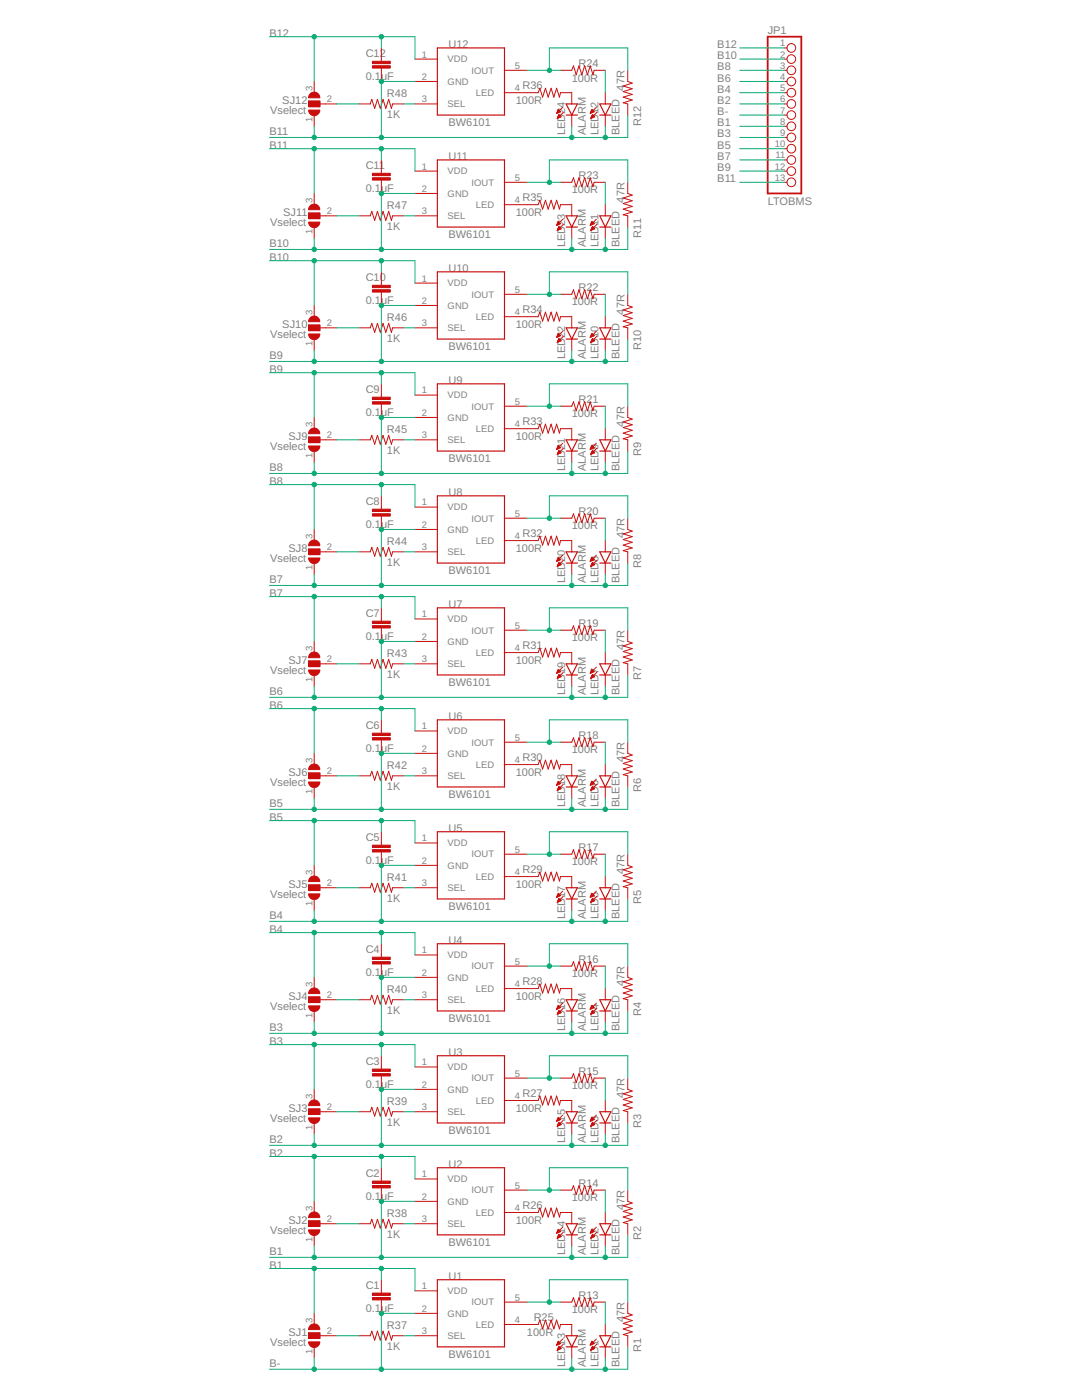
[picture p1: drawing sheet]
<svg xmlns="http://www.w3.org/2000/svg" width="216mm" height="279mm" viewBox="0 0 216 279" stroke-linecap="round" stroke-linejoin="round" font-family="sans-serif">
<defs><g id="words">
<g font-size="2.2" fill="#808080">
<text x="53.8" y="7.3">B12</text>
<text x="73" y="11.5">C12</text>
<text x="89.5" y="9.6">U12</text>
<text x="143.1" y="9.6">B12</text>
<text x="143.1" y="11.8">B10</text>
<text x="153.2" y="6.8">JP1</text>
<text x="73" y="15.9">0.1uF</text>
<text x="104.3" y="17.8">R36</text>
<text x="114.1" y="16.3">100R</text>
<text x="115.4" y="13.4">R24</text>
<text x="143.1" y="16.3">B6</text>
<text x="143.1" y="14">B8</text>
<text x="53.9" y="22.7">Vselect</text>
<text x="56.3" y="20.7">SJ12</text>
<text x="77.2" y="23.6">1K</text>
<text x="77.2" y="19.4">R48</text>
<text x="102.9" y="20.7">100R</text>
<text x="124.6" y="18.1" transform="rotate(-90 124.6 18.1)">47R</text>
<text x="143.1" y="23">B-</text>
<text x="143.1" y="20.7">B2</text>
<text x="143.1" y="18.5">B4</text>
<text x="53.8" y="29.7">B11</text>
<text x="53.8" y="27">B11</text>
<text x="89.5" y="25.2">BW6101</text>
<text x="112.7" y="27" transform="rotate(-90 112.7 27)">LED24</text>
<text x="116.9" y="27" transform="rotate(-90 116.9 27)">ALARM</text>
<text x="119.4" y="27" transform="rotate(-90 119.4 27)">LED12</text>
<text x="123.6" y="27" transform="rotate(-90 123.6 27)">BLEED</text>
<text x="127.9" y="25.2" transform="rotate(-90 127.9 25.2)">R12</text>
<text x="143.1" y="25.2">B1</text>
<text x="143.1" y="27.4">B3</text>
<text x="143.1" y="29.7">B5</text>
<text x="73" y="33.8">C11</text>
<text x="89.5" y="31.9">U11</text>
<text x="115.4" y="35.7">R23</text>
<text x="143.1" y="31.9">B7</text>
<text x="143.1" y="34.1">B9</text>
<text x="73" y="38.3">0.1uF</text>
<text x="77.2" y="41.8">R47</text>
<text x="104.3" y="40.2">R35</text>
<text x="114.1" y="38.6">100R</text>
<text x="124.6" y="40.4" transform="rotate(-90 124.6 40.4)">47R</text>
<text x="143.1" y="36.4">B11</text>
<text x="153.2" y="40.8">LTOBMS</text>
<text x="53.9" y="45.1">Vselect</text>
<text x="56.5" y="43.1">SJ11</text>
<text x="77.2" y="46">1K</text>
<text x="89.5" y="47.6">BW6101</text>
<text x="102.9" y="43.1">100R</text>
<text x="127.9" y="47.4" transform="rotate(-90 127.9 47.4)">R11</text>
<text x="53.8" y="52">B10</text>
<text x="53.8" y="49.3">B10</text>
<text x="112.7" y="49.3" transform="rotate(-90 112.7 49.3)">LED23</text>
<text x="116.9" y="49.3" transform="rotate(-90 116.9 49.3)">ALARM</text>
<text x="119.4" y="49.3" transform="rotate(-90 119.4 49.3)">LED11</text>
<text x="123.6" y="49.3" transform="rotate(-90 123.6 49.3)">BLEED</text>
<text x="73" y="56.2">C10</text>
<text x="89.5" y="54.3">U10</text>
<text x="115.4" y="58.1">R22</text>
<text x="56.3" y="65.4">SJ10</text>
<text x="73" y="60.6">0.1uF</text>
<text x="77.2" y="64.1">R46</text>
<text x="102.9" y="65.4">100R</text>
<text x="104.3" y="62.5">R34</text>
<text x="114.1" y="61">100R</text>
<text x="124.6" y="62.8" transform="rotate(-90 124.6 62.8)">47R</text>
<text x="53.8" y="71.7">B9</text>
<text x="53.9" y="67.4">Vselect</text>
<text x="77.2" y="68.3">1K</text>
<text x="89.5" y="69.9">BW6101</text>
<text x="112.7" y="71.7" transform="rotate(-90 112.7 71.7)">LED22</text>
<text x="116.9" y="71.7" transform="rotate(-90 116.9 71.7)">ALARM</text>
<text x="119.4" y="71.7" transform="rotate(-90 119.4 71.7)">LED10</text>
<text x="123.6" y="71.7" transform="rotate(-90 123.6 71.7)">BLEED</text>
<text x="127.9" y="69.9" transform="rotate(-90 127.9 69.9)">R10</text>
<text x="53.8" y="74.4">B9</text>
<text x="89.5" y="76.6">U9</text>
<text x="73" y="83">0.1uF</text>
<text x="73" y="78.5">C9</text>
<text x="114.1" y="83.3">100R</text>
<text x="115.4" y="80.4">R21</text>
<text x="53.9" y="89.8">Vselect</text>
<text x="57.6" y="87.8">SJ9</text>
<text x="77.2" y="86.5">R45</text>
<text x="102.9" y="87.8">100R</text>
<text x="104.3" y="84.9">R33</text>
<text x="124.6" y="85.1" transform="rotate(-90 124.6 85.1)">47R</text>
<text x="53.8" y="94">B8</text>
<text x="77.2" y="90.7">1K</text>
<text x="89.5" y="92.3">BW6101</text>
<text x="112.7" y="94" transform="rotate(-90 112.7 94)">LED21</text>
<text x="116.9" y="94" transform="rotate(-90 116.9 94)">ALARM</text>
<text x="119.4" y="94" transform="rotate(-90 119.4 94)">LED9</text>
<text x="123.6" y="94" transform="rotate(-90 123.6 94)">BLEED</text>
<text x="127.9" y="91" transform="rotate(-90 127.9 91)">R9</text>
<text x="53.8" y="96.7">B8</text>
<text x="73" y="100.9">C8</text>
<text x="89.5" y="99">U8</text>
<text x="73" y="105.3">0.1uF</text>
<text x="104.3" y="107.2">R32</text>
<text x="114.1" y="105.7">100R</text>
<text x="115.4" y="102.8">R20</text>
<text x="124.6" y="107.5" transform="rotate(-90 124.6 107.5)">47R</text>
<text x="53.9" y="112.1">Vselect</text>
<text x="57.6" y="110.1">SJ8</text>
<text x="77.2" y="113">1K</text>
<text x="77.2" y="108.8">R44</text>
<text x="102.9" y="110.1">100R</text>
<text x="127.9" y="113.4" transform="rotate(-90 127.9 113.4)">R8</text>
<text x="53.8" y="119.1">B7</text>
<text x="53.8" y="116.4">B7</text>
<text x="89.5" y="114.6">BW6101</text>
<text x="112.7" y="116.4" transform="rotate(-90 112.7 116.4)">LED20</text>
<text x="116.9" y="116.4" transform="rotate(-90 116.9 116.4)">ALARM</text>
<text x="119.4" y="116.4" transform="rotate(-90 119.4 116.4)">LED8</text>
<text x="123.6" y="116.4" transform="rotate(-90 123.6 116.4)">BLEED</text>
<text x="73" y="123.2">C7</text>
<text x="89.5" y="121.3">U7</text>
<text x="115.4" y="125.1">R19</text>
<text x="73" y="127.7">0.1uF</text>
<text x="77.2" y="131.2">R43</text>
<text x="104.3" y="129.6">R31</text>
<text x="114.1" y="128">100R</text>
<text x="124.6" y="129.8" transform="rotate(-90 124.6 129.8)">47R</text>
<text x="53.9" y="134.5">Vselect</text>
<text x="57.6" y="132.5">SJ7</text>
<text x="77.2" y="135.4">1K</text>
<text x="89.5" y="136.9">BW6101</text>
<text x="102.9" y="132.5">100R</text>
<text x="127.9" y="135.7" transform="rotate(-90 127.9 135.7)">R7</text>
<text x="53.8" y="141.4">B6</text>
<text x="53.8" y="138.7">B6</text>
<text x="89.5" y="143.7">U6</text>
<text x="112.7" y="138.7" transform="rotate(-90 112.7 138.7)">LED19</text>
<text x="116.9" y="138.7" transform="rotate(-90 116.9 138.7)">ALARM</text>
<text x="119.4" y="138.7" transform="rotate(-90 119.4 138.7)">LED7</text>
<text x="123.6" y="138.7" transform="rotate(-90 123.6 138.7)">BLEED</text>
<text x="73" y="145.6">C6</text>
<text x="115.4" y="147.5">R18</text>
<text x="57.6" y="154.8">SJ6</text>
<text x="73" y="150">0.1uF</text>
<text x="77.2" y="153.5">R42</text>
<text x="102.9" y="154.8">100R</text>
<text x="104.3" y="151.9">R30</text>
<text x="114.1" y="150.4">100R</text>
<text x="124.6" y="152.2" transform="rotate(-90 124.6 152.2)">47R</text>
<text x="53.8" y="161.1">B5</text>
<text x="53.9" y="156.8">Vselect</text>
<text x="77.2" y="157.7">1K</text>
<text x="89.5" y="159.3">BW6101</text>
<text x="112.7" y="161.1" transform="rotate(-90 112.7 161.1)">LED18</text>
<text x="116.9" y="161.1" transform="rotate(-90 116.9 161.1)">ALARM</text>
<text x="119.4" y="161.1" transform="rotate(-90 119.4 161.1)">LED6</text>
<text x="123.6" y="161.1" transform="rotate(-90 123.6 161.1)">BLEED</text>
<text x="127.9" y="158.1" transform="rotate(-90 127.9 158.1)">R6</text>
<text x="53.8" y="163.8">B5</text>
<text x="73" y="167.9">C5</text>
<text x="89.5" y="166">U5</text>
<text x="73" y="172.4">0.1uF</text>
<text x="114.1" y="172.7">100R</text>
<text x="115.4" y="169.8">R17</text>
<text x="53.9" y="179.2">Vselect</text>
<text x="57.6" y="177.2">SJ5</text>
<text x="77.2" y="175.9">R41</text>
<text x="102.9" y="177.2">100R</text>
<text x="104.3" y="174.3">R29</text>
<text x="124.6" y="174.5" transform="rotate(-90 124.6 174.5)">47R</text>
<text x="53.8" y="183.4">B4</text>
<text x="77.2" y="180.1">1K</text>
<text x="89.5" y="181.6">BW6101</text>
<text x="112.7" y="183.4" transform="rotate(-90 112.7 183.4)">LED17</text>
<text x="116.9" y="183.4" transform="rotate(-90 116.9 183.4)">ALARM</text>
<text x="119.4" y="183.4" transform="rotate(-90 119.4 183.4)">LED5</text>
<text x="123.6" y="183.4" transform="rotate(-90 123.6 183.4)">BLEED</text>
<text x="127.9" y="180.4" transform="rotate(-90 127.9 180.4)">R5</text>
<text x="53.8" y="186.1">B4</text>
<text x="73" y="190.2">C4</text>
<text x="89.5" y="188.3">U4</text>
<text x="73" y="194.7">0.1uF</text>
<text x="104.3" y="196.6">R28</text>
<text x="114.1" y="195.1">100R</text>
<text x="115.4" y="192.1">R16</text>
<text x="124.6" y="196.9" transform="rotate(-90 124.6 196.9)">47R</text>
<text x="53.9" y="201.5">Vselect</text>
<text x="57.6" y="199.5">SJ4</text>
<text x="77.2" y="202.4">1K</text>
<text x="77.2" y="198.2">R40</text>
<text x="89.5" y="204">BW6101</text>
<text x="102.9" y="199.5">100R</text>
<text x="127.9" y="202.8" transform="rotate(-90 127.9 202.8)">R4</text>
<text x="53.8" y="208.5">B3</text>
<text x="53.8" y="205.8">B3</text>
<text x="112.7" y="205.8" transform="rotate(-90 112.7 205.8)">LED16</text>
<text x="116.9" y="205.8" transform="rotate(-90 116.9 205.8)">ALARM</text>
<text x="119.4" y="205.8" transform="rotate(-90 119.4 205.8)">LED4</text>
<text x="123.6" y="205.8" transform="rotate(-90 123.6 205.8)">BLEED</text>
<text x="73" y="212.6">C3</text>
<text x="89.5" y="210.7">U3</text>
<text x="115.4" y="214.5">R15</text>
<text x="57.6" y="221.9">SJ3</text>
<text x="73" y="217.1">0.1uF</text>
<text x="77.2" y="220.6">R39</text>
<text x="102.9" y="221.9">100R</text>
<text x="104.3" y="219">R27</text>
<text x="114.1" y="217.4">100R</text>
<text x="124.6" y="219.2" transform="rotate(-90 124.6 219.2)">47R</text>
<text x="53.9" y="223.9">Vselect</text>
<text x="77.2" y="224.8">1K</text>
<text x="89.5" y="226.3">BW6101</text>
<text x="127.9" y="225.1" transform="rotate(-90 127.9 225.1)">R3</text>
<text x="53.8" y="230.8">B2</text>
<text x="53.8" y="228.1">B2</text>
<text x="89.5" y="233">U2</text>
<text x="112.7" y="228.1" transform="rotate(-90 112.7 228.1)">LED15</text>
<text x="116.9" y="228.1" transform="rotate(-90 116.9 228.1)">ALARM</text>
<text x="119.4" y="228.1" transform="rotate(-90 119.4 228.1)">LED3</text>
<text x="123.6" y="228.1" transform="rotate(-90 123.6 228.1)">BLEED</text>
<text x="73" y="239.4">0.1uF</text>
<text x="73" y="234.9">C2</text>
<text x="114.1" y="239.7">100R</text>
<text x="115.4" y="236.8">R14</text>
<text x="57.6" y="244.2">SJ2</text>
<text x="77.2" y="242.9">R38</text>
<text x="102.9" y="244.2">100R</text>
<text x="104.3" y="241.3">R26</text>
<text x="124.6" y="241.6" transform="rotate(-90 124.6 241.6)">47R</text>
<text x="53.8" y="250.5">B1</text>
<text x="53.9" y="246.2">Vselect</text>
<text x="77.2" y="247.1">1K</text>
<text x="89.5" y="248.7">BW6101</text>
<text x="112.7" y="250.5" transform="rotate(-90 112.7 250.5)">LED14</text>
<text x="116.9" y="250.5" transform="rotate(-90 116.9 250.5)">ALARM</text>
<text x="119.4" y="250.5" transform="rotate(-90 119.4 250.5)">LED2</text>
<text x="123.6" y="250.5" transform="rotate(-90 123.6 250.5)">BLEED</text>
<text x="127.9" y="247.5" transform="rotate(-90 127.9 247.5)">R2</text>
<text x="53.8" y="253.2">B1</text>
<text x="73" y="257.3">C1</text>
<text x="89.5" y="255.4">U1</text>
<text x="73" y="261.8">0.1uF</text>
<text x="106.5" y="263.7">R25</text>
<text x="114.1" y="262.1">100R</text>
<text x="115.4" y="259.2">R13</text>
<text x="124.6" y="263.9" transform="rotate(-90 124.6 263.9)">47R</text>
<text x="53.9" y="268.6">Vselect</text>
<text x="57.6" y="266.6">SJ1</text>
<text x="77.2" y="269.5">1K</text>
<text x="77.2" y="265.2">R37</text>
<text x="105.1" y="266.6">100R</text>
<text x="127.9" y="269.8" transform="rotate(-90 127.9 269.8)">R1</text>
<text x="53.8" y="272.8">B-</text>
<text x="89.5" y="271">BW6101</text>
<text x="112.7" y="272.8" transform="rotate(-90 112.7 272.8)">LED13</text>
<text x="116.9" y="272.8" transform="rotate(-90 116.9 272.8)">ALARM</text>
<text x="119.4" y="272.8" transform="rotate(-90 119.4 272.8)">LED1</text>
<text x="123.6" y="272.8" transform="rotate(-90 123.6 272.8)">BLEED</text>
</g>
<g font-size="1.9" fill="#808080">
<text x="84.2" y="11.5">1</text>
<text x="155.7" y="9.2">1</text>
<text x="155.7" y="11.5">2</text>
<text x="84.2" y="16">2</text>
<text x="89.3" y="12.5">VDD</text>
<text x="89.3" y="16.9">GND</text>
<text x="94.1" y="14.7">IOUT</text>
<text x="102.7" y="13.7">5</text>
<text x="155.7" y="13.7">3</text>
<text x="155.7" y="16">4</text>
<text x="62.4" y="18.2" transform="rotate(-90 62.4 18.2)">3</text>
<text x="65.2" y="20.4">2</text>
<text x="84.2" y="20.4">3</text>
<text x="89.3" y="21.4">SEL</text>
<text x="95" y="19.2">LED</text>
<text x="102.7" y="18.2">4</text>
<text x="155.7" y="18.2">5</text>
<text x="155.7" y="20.4">6</text>
<text x="155.7" y="22.7">7</text>
<text x="62.4" y="24.3" transform="rotate(-90 62.4 24.3)">1</text>
<text x="154.6" y="29.4">10</text>
<text x="155.7" y="24.9">8</text>
<text x="155.7" y="27.1">9</text>
<text x="84.2" y="33.8">1</text>
<text x="89.3" y="34.8">VDD</text>
<text x="154.6" y="33.8">12</text>
<text x="154.8" y="31.6">11</text>
<text x="62.4" y="40.5" transform="rotate(-90 62.4 40.5)">3</text>
<text x="84.2" y="38.3">2</text>
<text x="89.3" y="39.3">GND</text>
<text x="94.1" y="37">IOUT</text>
<text x="95" y="41.5">LED</text>
<text x="102.7" y="40.5">4</text>
<text x="102.7" y="36.1">5</text>
<text x="154.6" y="36.1">13</text>
<text x="62.4" y="46.7" transform="rotate(-90 62.4 46.7)">1</text>
<text x="65.2" y="42.8">2</text>
<text x="84.2" y="42.8">3</text>
<text x="89.3" y="43.8">SEL</text>
<text x="84.2" y="56.2">1</text>
<text x="89.3" y="57.2">VDD</text>
<text x="94.1" y="59.4">IOUT</text>
<text x="102.7" y="58.4">5</text>
<text x="62.4" y="62.9" transform="rotate(-90 62.4 62.9)">3</text>
<text x="65.2" y="65.1">2</text>
<text x="84.2" y="60.6">2</text>
<text x="84.2" y="65.1">3</text>
<text x="89.3" y="61.6">GND</text>
<text x="95" y="63.9">LED</text>
<text x="102.7" y="62.9">4</text>
<text x="62.4" y="69" transform="rotate(-90 62.4 69)">1</text>
<text x="89.3" y="66.1">SEL</text>
<text x="84.2" y="78.5">1</text>
<text x="84.2" y="83">2</text>
<text x="89.3" y="79.5">VDD</text>
<text x="89.3" y="84">GND</text>
<text x="94.1" y="81.7">IOUT</text>
<text x="102.7" y="80.8">5</text>
<text x="62.4" y="85.2" transform="rotate(-90 62.4 85.2)">3</text>
<text x="65.2" y="87.5">2</text>
<text x="84.2" y="87.5">3</text>
<text x="89.3" y="88.5">SEL</text>
<text x="95" y="86.2">LED</text>
<text x="102.7" y="85.2">4</text>
<text x="62.4" y="91.4" transform="rotate(-90 62.4 91.4)">1</text>
<text x="84.2" y="100.9">1</text>
<text x="89.3" y="101.9">VDD</text>
<text x="62.4" y="107.6" transform="rotate(-90 62.4 107.6)">3</text>
<text x="84.2" y="105.3">2</text>
<text x="89.3" y="106.3">GND</text>
<text x="94.1" y="104.1">IOUT</text>
<text x="102.7" y="107.6">4</text>
<text x="102.7" y="103.1">5</text>
<text x="62.4" y="113.7" transform="rotate(-90 62.4 113.7)">1</text>
<text x="65.2" y="109.8">2</text>
<text x="84.2" y="109.8">3</text>
<text x="89.3" y="110.8">SEL</text>
<text x="95" y="108.6">LED</text>
<text x="84.2" y="123.2">1</text>
<text x="89.3" y="124.2">VDD</text>
<text x="102.7" y="125.5">5</text>
<text x="62.4" y="129.9" transform="rotate(-90 62.4 129.9)">3</text>
<text x="84.2" y="127.7">2</text>
<text x="89.3" y="128.7">GND</text>
<text x="94.1" y="126.4">IOUT</text>
<text x="95" y="130.9">LED</text>
<text x="102.7" y="129.9">4</text>
<text x="62.4" y="136.1" transform="rotate(-90 62.4 136.1)">1</text>
<text x="65.2" y="132.2">2</text>
<text x="84.2" y="132.2">3</text>
<text x="89.3" y="133.1">SEL</text>
<text x="84.2" y="145.6">1</text>
<text x="89.3" y="146.6">VDD</text>
<text x="94.1" y="148.8">IOUT</text>
<text x="102.7" y="147.8">5</text>
<text x="62.4" y="152.3" transform="rotate(-90 62.4 152.3)">3</text>
<text x="65.2" y="154.5">2</text>
<text x="84.2" y="150">2</text>
<text x="84.2" y="154.5">3</text>
<text x="89.3" y="151">GND</text>
<text x="89.3" y="155.5">SEL</text>
<text x="95" y="153.3">LED</text>
<text x="102.7" y="152.3">4</text>
<text x="62.4" y="158.4" transform="rotate(-90 62.4 158.4)">1</text>
<text x="84.2" y="167.9">1</text>
<text x="84.2" y="172.4">2</text>
<text x="89.3" y="168.9">VDD</text>
<text x="89.3" y="173.4">GND</text>
<text x="94.1" y="171.1">IOUT</text>
<text x="102.7" y="170.2">5</text>
<text x="62.4" y="174.6" transform="rotate(-90 62.4 174.6)">3</text>
<text x="65.2" y="176.9">2</text>
<text x="84.2" y="176.9">3</text>
<text x="89.3" y="177.8">SEL</text>
<text x="95" y="175.6">LED</text>
<text x="102.7" y="174.6">4</text>
<text x="62.4" y="180.8" transform="rotate(-90 62.4 180.8)">1</text>
<text x="84.2" y="190.3">1</text>
<text x="89.3" y="191.3">VDD</text>
<text x="62.4" y="197" transform="rotate(-90 62.4 197)">3</text>
<text x="84.2" y="194.7">2</text>
<text x="89.3" y="195.7">GND</text>
<text x="94.1" y="193.5">IOUT</text>
<text x="95" y="197.9">LED</text>
<text x="102.7" y="197">4</text>
<text x="102.7" y="192.5">5</text>
<text x="62.4" y="203.1" transform="rotate(-90 62.4 203.1)">1</text>
<text x="65.2" y="199.2">2</text>
<text x="84.2" y="199.2">3</text>
<text x="89.3" y="200.2">SEL</text>
<text x="84.2" y="212.6">1</text>
<text x="89.3" y="213.6">VDD</text>
<text x="94.1" y="215.8">IOUT</text>
<text x="102.7" y="214.9">5</text>
<text x="62.4" y="219.3" transform="rotate(-90 62.4 219.3)">3</text>
<text x="65.2" y="221.6">2</text>
<text x="84.2" y="217.1">2</text>
<text x="84.2" y="221.6">3</text>
<text x="89.3" y="218.1">GND</text>
<text x="95" y="220.3">LED</text>
<text x="102.7" y="219.3">4</text>
<text x="62.4" y="225.5" transform="rotate(-90 62.4 225.5)">1</text>
<text x="89.3" y="222.5">SEL</text>
<text x="84.2" y="235">1</text>
<text x="84.2" y="239.4">2</text>
<text x="89.3" y="235.9">VDD</text>
<text x="94.1" y="238.2">IOUT</text>
<text x="102.7" y="237.2">5</text>
<text x="62.4" y="241.7" transform="rotate(-90 62.4 241.7)">3</text>
<text x="65.2" y="243.9">2</text>
<text x="84.2" y="243.9">3</text>
<text x="89.3" y="240.4">GND</text>
<text x="89.3" y="244.9">SEL</text>
<text x="95" y="242.6">LED</text>
<text x="102.7" y="241.7">4</text>
<text x="62.4" y="247.8" transform="rotate(-90 62.4 247.8)">1</text>
<text x="84.2" y="257.3">1</text>
<text x="84.2" y="261.8">2</text>
<text x="89.3" y="258.3">VDD</text>
<text x="89.3" y="262.8">GND</text>
<text x="94.1" y="260.5">IOUT</text>
<text x="102.7" y="259.5">5</text>
<text x="62.4" y="264" transform="rotate(-90 62.4 264)">3</text>
<text x="65.2" y="266.3">2</text>
<text x="84.2" y="266.3">3</text>
<text x="89.3" y="267.2">SEL</text>
<text x="95" y="265">LED</text>
<text x="102.7" y="264">4</text>
<text x="62.4" y="270.2" transform="rotate(-90 62.4 270.2)">1</text>
</g>
</g></defs>
<path d="M153.2 7.3h6.7v31.3h-6.7z" fill="none" stroke="#c90d0c" stroke-width=".36"/>
<g fill="none" stroke="#c90d0c" stroke-width=".2">
<path d="M62.7 16.3v2.2M76.1 9.6v2.6M76.1 13.6v2.7M82.8 11.8h4.5M82.8 16.3h4.5M100.7 14h4.5M100.7 18.5h6.7l.3-.9 .6 1.8 .5-1.8 .6 1.8 .6-1.8 .5 1.8 .6-1.8 .5 1.8 .2-.9h2.3v2.2M111.8 14h2.3l.3-.9 .6 1.8 .5-1.8 .6 1.8 .5-1.8 .6 1.8 .6-1.8 .5 1.8 .3-.9h2.2M120.8 18.5v2.2M125.3 14v2.3l.9 .3-1.8 .6 1.8 .5-1.8 .6 1.8 .5-1.8 .6 1.8 .6-1.8 .5 .9 .2v2.3M156.5 9.6h.5M156.5 11.8h.5"/>
<path d="M156.5 14h.5M156.5 16.3h.5M156.5 18.5h.5M61.6 20.2h2.2v1.1h-2.2zM62.7 23v2.2M62.7 38.6v2.3M63.8 20.7h3.4M71.6 20.7h2.3l.3-.9 .6 1.8 .5-1.8 .6 1.8 .5-1.8 .6 1.8 .6-1.8 .5 1.8 .2-.9h2.3M76.1 31.9v2.7M76.1 35.9v2.7M82.8 20.7h4.5M82.8 34.1h4.5"/>
<path d="M82.8 38.6h4.5M100.7 36.4h4.5M111.1 22.5h.2M111.1 22.4h.4M111.2 22.3h.6M111.2 23.6h.2M111.2 22.2h.6M111.3 23.5h.3M111.3 22.1h.4M111.3 23.4h.5M111.3 22h.3M111.3 23.3h.6"/>
<path d="M111.4 21.9h.1M111.4 23.2h.4M111.4 21.8l.4 .5-.7 .3zM111.4 23.1h.3M111.5 22.9h.1M111.5 22.9l.5 .4-.8 .3zM111.8 36.4h2.3l.3-.9 .6 1.8 .5-1.8 .6 1.8 .5-1.8 .6 1.8 .6-1.8 .5 1.8 .3-.9h2.2M112.3 21.4l-1.2 1.2M112.4 22.4l-1.2 1.2M114.1 23v2.2M117.8 22.5h.2M117.9 22.4h.3"/>
<path d="M117.9 22.3h.6M117.9 23.6h.2M117.9 22.2h.6M118 23.5h.3M118 22.1h.4M118 23.4h.5M118 22h.3M118 23.3h.6M118.1 21.9h.1M118.1 23.2h.4M118.1 21.8l.5 .5-.8 .3zM118.1 23.1h.3"/>
<path d="M118.2 22.9h.1M118.2 22.9l.5 .4-.8 .3zM119 21.4l-1.2 1.2M119.1 22.4l-1.2 1.2M120.8 23v2.2M125.3 36.4v2.2l.9 .3-1.8 .6 1.8 .6-1.8 .5 1.8 .6-1.8 .5 1.8 .6-1.8 .6 .9 .2v2.2M156.5 20.7h.5M156.5 23h.5M156.5 25.2h.5M156.5 27.4h.5M156.5 29.7h.5M156.5 31.9h.5"/>
<path d="M156.5 34.1h.5M156.5 36.4h.5M61.6 42.5h2.2v1.1h-2.2zM62.7 45.3v2.3M63.8 43.1h3.4M71.6 43.1h2.3l.3-.9 .6 1.8 .5-1.8 .6 1.8 .5-1.8 .6 1.8 .6-1.8 .5 1.8 .2-.9h2.3M76.1 54.3v2.6M76.1 58.3v2.7M82.8 56.5h4.5M82.8 43.1h4.5M100.7 40.9h6.7l.3-.9 .6 1.7 .5-1.7 .6 1.7 .6-1.7 .5 1.7 .6-1.7 .5 1.7 .2-.8h2.3v2.2M100.7 58.7h4.5"/>
<path d="M111.1 45h.1M111.1 44.9h.3M111.2 44.7h.4M111.2 46h.1M111.2 44.6h.6M111.2 45.9h.2M111.3 44.5h.4M111.3 45.8h.4M111.3 44.4h.3M111.3 45.7h.6M111.3 44.3h.2M111.4 45.6h.5"/>
<path d="M111.4 44.2h.1M111.4 45.5h.4M111.4 45.4h.3M111.5 45.3h.1M111.5 45.2l.5 .5-.8 .3zM111.8 58.7h2.3l.3-.9 .6 1.8 .5-1.8 .6 1.8 .5-1.8 .6 1.8 .6-1.8 .5 1.8 .3-.9h2.2M111.8 44.6l-.4-.4-.3 .8M111.8 44.6l-.7 .4M112.3 43.8l-1.2 1.2M112.4 44.8l-1.2 1.2M114.1 45.3v2.3M117.8 45h.1"/>
<path d="M117.8 44.9h.3M117.9 44.7h.4M117.9 46h.1M117.9 44.6h.7M117.9 45.9h.3M118 44.5h.4M118 45.8h.4M118 44.4h.3M118 45.7h.6M118 44.3h.2M118.1 45.6h.5M118.1 44.2h.1"/>
<path d="M118.1 45.5h.4M118.2 45.4h.2M118.2 45.3h.1M118.2 45.2l.5 .5-.8 .3zM118.6 44.6l-.5-.4-.3 .8M118.6 44.6l-.8 .4M119 43.8l-1.2 1.2M119.1 44.8l-1.2 1.2M120.8 40.9v2.2M120.8 45.3v2.3M125.3 58.7v2.3l.9 .3-1.8 .5 1.8 .6-1.8 .6 1.8 .5-1.8 .6 1.8 .5-1.8 .6 .9 .2v2.3M61.6 64.9h2.2v1.1h-2.2z"/>
<path d="M62.7 61v2.2M62.7 67.7v2.2M63.8 65.4h3.4M71.6 65.4h2.3l.3-.9 .6 1.8 .5-1.8 .6 1.8 .5-1.8 .6 1.8 .6-1.8 .5 1.8 .2-.9h2.3M76.1 76.6v2.7M82.8 78.8h4.5M82.8 61h4.5M82.8 65.4h4.5M100.7 63.2h6.7l.3-.9 .6 1.8 .5-1.8 .6 1.8 .6-1.8 .5 1.8 .6-1.8 .5 1.8 .2-.9h2.3v2.2M111.1 67.3h.1M111.1 67.2h.4M111.2 67.1h.5"/>
<path d="M111.2 68.3h.1M111.2 67h.6M111.3 68.2h.2M111.3 66.8h.4M111.3 68.1h.5M111.3 66.7h.3M111.3 68h.6M111.4 66.7h.1M111.4 67.9h.4M111.4 66.5l.4 .5-.7 .3zM111.4 67.8h.3M111.5 67.7h.1"/>
<path d="M111.5 67.6l-.3 .7M111.5 67.6l.5 .4-.8 .3M111.5 67.6h.1M112.3 66.1l-1.2 1.2M112.4 67.1l-1.2 1.2M114.1 67.7v2.2M117.8 67.3h.1M117.9 67.2h.3M117.9 67.1h.5M117.9 68.3h.1M117.9 67h.6M117.9 68.2h.4"/>
<path d="M118 66.8h.4M118 68.1h.5M118 66.7h.3M118 68h.6M118.1 66.7h.1M118.1 67.9h.4M118.1 66.5l.5 .5-.8 .3zM118.1 67.8h.3M118.2 67.7h.1M118.2 67.6h.1M118.2 67.6l-.3 .7M118.2 67.6l.5 .4-.8 .3"/>
<path d="M119 66.1l-1.2 1.2M119.1 67.1l-1.2 1.2M120.8 63.2v2.2M120.8 67.7v2.2M61.6 87.2h2.2v1.1h-2.2zM62.7 83.3v2.3M62.7 90v2.2M63.8 87.8h3.4M71.6 87.8h2.3l.3-.9 .6 1.8 .5-1.8 .6 1.8 .5-1.8 .6 1.8 .6-1.8 .5 1.8 .2-.9h2.3M76.1 80.6v2.7M76.1 99v2.6M82.8 83.3h4.5"/>
<path d="M82.8 87.8h4.5M100.7 85.6h6.7l.3-1 .6 1.8 .5-1.8 .6 1.8 .6-1.8 .5 1.8 .6-1.8 .5 1.8 .2-.8h2.3v2.2M100.7 81.1h4.5M111.1 89.7h.1M111.1 89.6h.2M111.2 89.5h.4M111.2 89.4h.6M111.2 90.6h.2M111.3 89.3h.5M111.3 90.5h.3M111.3 89.2h.4M111.3 90.4h.6"/>
<path d="M111.3 89h.3M111.4 90.3h.5M111.4 89h.1M111.4 88.9l.4 .4-.7 .4zM111.4 90.2h.4M111.4 90.1h.3M111.5 90h.1M111.5 89.9l.5 .5-.8 .3zM111.8 81.1h2.3l.3-.9 .6 1.8 .5-1.8 .6 1.8 .5-1.8 .6 1.8 .6-1.8 .5 1.8 .3-.9h2.2M112.3 88.5l-1.2 1.2M112.4 89.5l-1.2 1.2M114.1 90v2.2"/>
<path d="M117.8 89.7h.1M117.8 89.6h.2M117.9 89.5h.4M117.9 89.4h.6M117.9 90.6h.2M117.9 89.3h.6M118 90.5h.3M118 89.2h.4M118 90.4h.6M118 89h.3M118 90.3h.6M118.1 89h.1"/>
<path d="M118.1 90.2h.4M118.1 88.9l.5 .4-.8 .4zM118.2 90.1h.2M118.2 90h.1M118.2 89.9l.5 .5-.8 .3zM119 88.5l-1.2 1.2M119.1 89.5l-1.2 1.2M120.8 85.6v2.2M120.8 90v2.2M125.3 81.1v2.2l.9 .4-1.8 .5 1.8 .6-1.8 .5 1.8 .6-1.8 .5 1.8 .6-1.8 .6 .9 .2v2.2M61.6 109.6h2.2v1.1h-2.2zM62.7 105.7v2.2"/>
<path d="M62.7 112.4v2.2M63.8 110.1h3.4M71.6 110.1h2.3l.3-.9 .6 1.8 .5-1.8 .6 1.8 .5-1.8 .6 1.8 .6-1.8 .5 1.8 .2-.9h2.3M76.1 103v2.7M82.8 101.2h4.5M82.8 105.7h4.5M82.8 110.1h4.5M100.7 107.9h6.7l.3-.9 .6 1.8 .5-1.8 .6 1.8 .6-1.8 .5 1.8 .6-1.8 .5 1.8 .2-.9h2.3v2.2M100.7 103.4h4.5M111.1 112h.1M111.1 111.9h.3M111.2 111.8h.5"/>
<path d="M111.2 113h.1M111.2 111.7h.6M111.2 112.9h.3M111.3 111.6h.4M111.3 112.8h.4M111.3 111.5h.3M111.3 112.7h.7M111.4 111.4h.1M111.4 112.6h.5M111.4 111.3l-.3 .7M111.4 111.3l.4 .4M111.4 111.3h.1"/>
<path d="M111.4 112.5h.4M111.5 112.4h.2M111.5 112.2l.5 .5-.8 .3zM111.5 112.3h.1M111.8 103.4h2.3l.3-.9 .6 1.8 .5-1.8 .6 1.8 .5-1.8 .6 1.8 .6-1.8 .5 1.8 .3-.9h2.2M111.8 111.7l-.7 .3M112.3 110.8l-1.2 1.2M112.4 111.8l-1.2 1.2M114.1 112.4v2.2M117.8 112h.1M117.8 111.9h.3M117.9 111.8h.5"/>
<path d="M117.9 113h.1M117.9 111.7h.6M117.9 112.9h.3M118 111.6h.4M118 112.8h.4M118 111.5h.3M118 112.7h.7M118 111.4h.2M118.1 112.6h.5M118.1 111.3h.1M118.1 112.5h.3M118.1 111.3l-.3 .7"/>
<path d="M118.1 111.3l.5 .4-.8 .3M118.2 112.4h.2M118.2 112.3h.1M118.7 112.7l-.5-.5-.3 .8M118.7 112.7l-.8 .3M119 110.8l-1.2 1.2M119.1 111.8l-1.2 1.2M120.8 107.9v2.2M120.8 112.4v2.2M125.3 103.4v2.3l.9 .3-1.8 .6 1.8 .5-1.8 .6 1.8 .5-1.8 .6 1.8 .5-1.8 .6 .9 .2v2.3M61.6 131.9h2.2v1.1h-2.2zM62.7 128v2.2"/>
<path d="M62.7 134.7v2.2M63.8 132.5h3.4M71.6 132.5h2.3l.3-.9 .6 1.8 .5-1.8 .6 1.8 .5-1.8 .6 1.8 .6-1.8 .5 1.8 .2-.9h2.3M76.1 121.3v2.7M76.1 125.3v2.7M82.8 123.5h4.5M82.8 128h4.5M82.8 132.5h4.5M100.7 130.2h6.7l.3-.9 .6 1.8 .5-1.8 .6 1.8 .6-1.8 .5 1.8 .6-1.8 .5 1.8 .2-.9h2.3v2.3M100.7 125.8h4.5M111.1 134.3h.2M111.1 134.2h.4"/>
<path d="M111.2 134.1h.6M111.2 135.3h.1M111.2 134h.6M111.3 135.2h.3M111.3 133.9h.4M111.3 135.1h.5M111.3 133.8h.3M111.3 135h.6M111.4 133.7h.1M111.4 134.9h.4M111.4 133.6l.4 .4-.7 .4zM111.4 134.8h.3"/>
<path d="M111.5 134.7h.1M111.5 134.6l.5 .4-.8 .4zM111.8 125.8h2.3l.3-.9 .6 1.8 .5-1.8 .6 1.8 .5-1.8 .6 1.8 .6-1.8 .5 1.8 .3-.9h2.2M112.3 133.1l-1.2 1.3M112.4 134.2l-1.2 1.2M114.1 134.7v2.2M117.8 134.3h.2M117.9 134.2h.3M117.9 134.1h.5M117.9 135.3h.1M117.9 134h.6M118 135.2h.3"/>
<path d="M118 133.9h.4M118 135.1h.5M118 133.8h.3M118 135h.6M118.1 133.7h.1M118.1 134.9h.4M118.1 133.6l.5 .4-.8 .4zM118.1 134.8h.3M118.2 134.7h.1M118.2 134.6l.5 .4-.8 .4zM119 133.1l-1.2 1.3M119.1 134.2l-1.2 1.2"/>
<path d="M120.8 130.2v2.3M120.8 134.7v2.2M125.3 125.8v2.2l.9 .3-1.8 .6 1.8 .6-1.8 .5 1.8 .6-1.8 .5 1.8 .6-1.8 .5 .9 .3v2.2M61.6 154.3h2.2v1.1h-2.2zM62.7 150.3v2.3M62.7 157.1v2.2M63.8 154.8h3.4M71.6 154.8h2.3l.3-.9 .6 1.8 .5-1.8 .6 1.8 .5-1.8 .6 1.8 .6-1.8 .5 1.8 .2-.9h2.3M76.1 143.7v2.6M76.1 147.7v2.6M82.8 145.9h4.5M82.8 150.3h4.5"/>
<path d="M82.8 154.8h4.5M100.7 152.6h6.7l.3-.9 .6 1.8 .5-1.8 .6 1.8 .6-1.8 .5 1.8 .6-1.8 .5 1.8 .2-.9h2.3v2.2M100.7 148.1h4.5M111.1 156.7h.1M111.1 156.6h.3M111.2 156.5h.4M111.2 157.7h.1M111.2 156.4h.6M111.2 157.6h.2M111.3 156.3h.4M111.3 157.5h.4M111.3 156.2h.4"/>
<path d="M111.3 157.4h.6M111.3 156.1h.2M111.4 157.3h.5M111.4 156h.1M111.4 157.2h.4M111.4 157.1h.3M111.5 157h.1M111.5 157l.5 .4-.8 .3zM111.8 148.1h2.3l.3-.9 .6 1.8 .5-1.8 .6 1.8 .5-1.8 .6 1.8 .6-1.8 .5 1.8 .3-.9h2.2M111.8 156.4l-.4-.5-.3 .8M111.8 156.4l-.7 .3M112.3 155.5l-1.2 1.2"/>
<path d="M112.4 156.5l-1.2 1.2M114.1 157.1v2.2M117.8 156.7h.1M117.8 156.6h.3M117.9 156.5h.4M117.9 157.7h.1M117.9 156.4h.7M117.9 157.6h.3M118 156.3h.4M118 157.5h.4M118 156.2h.3M118 157.4h.6"/>
<path d="M118 156.1h.2M118.1 157.3h.5M118.1 156h.1M118.1 157.2h.4M118.2 157.1h.2M118.2 157h.1M118.2 157l.5 .4-.8 .3zM118.6 156.4l-.5-.5-.3 .8M118.6 156.4l-.8 .3M119 155.5l-1.2 1.2M119.1 156.5l-1.2 1.2M120.8 152.6v2.2"/>
<path d="M120.8 157.1v2.2M125.3 148.1v2.2l.9 .4-1.8 .6 1.8 .5-1.8 .6 1.8 .5-1.8 .6 1.8 .6-1.8 .5 .9 .2v2.3M61.6 176.6h2.2v1.1h-2.2zM62.7 172.7v2.2M62.7 179.4v2.3M63.8 177.2h3.4M71.6 177.2h2.3l.3-.9 .6 1.8 .5-1.8 .6 1.8 .5-1.8 .6 1.8 .6-1.8 .5 1.8 .2-.9h2.3M76.1 166v2.7M76.1 170v2.7M82.8 168.2h4.5M82.8 172.7h4.5M82.8 177.2h4.5"/>
<path d="M100.7 174.9h6.7l.3-.8 .6 1.7 .5-1.7 .6 1.7 .6-1.7 .5 1.7 .6-1.7 .5 1.7 .2-.9h2.3v2.3M100.7 170.5h4.5M111.1 179h.1M111.1 178.9h.4M111.2 178.8h.5M111.2 178.7h.6M111.3 179.9h.2M111.3 178.6h.4M111.3 179.8h.5M111.3 178.5h.3M111.3 179.7h.7M111.4 178.4h.1"/>
<path d="M111.4 179.6h.4M111.4 178.3l.4 .4-.7 .4zM111.4 179.5h.3M111.5 179.4h.1M111.5 179.3l-.3 .8M111.5 179.3l.5 .4-.8 .4M111.5 179.3h.1M111.8 170.5h2.3l.3-.9 .6 1.8 .5-1.8 .6 1.8 .5-1.8 .6 1.8 .6-1.8 .5 1.8 .3-.9h2.2M112.3 177.8l-1.2 1.3M112.4 178.9l-1.2 1.2M114.1 179.4v2.3M117.8 179h.1"/>
<path d="M117.8 178.9h.4M117.9 178.8h.5M117.9 178.7h.6M117.9 179.9h.3M118 178.6h.4M118 179.8h.5M118 178.5h.3M118 179.7h.6M118.1 178.4h.1M118.1 179.6h.4M118.1 178.3l.5 .4-.8 .4zM118.1 179.5h.3"/>
<path d="M118.2 179.4h.1M118.2 179.3h.1M118.2 179.3l-.3 .8M118.2 179.3l.5 .4-.8 .4M119 177.8l-1.2 1.3M119.1 178.9l-1.2 1.2M120.8 174.9v2.3M120.8 179.4v2.3M125.3 170.5v2.2l.9 .3-1.8 .6 1.8 .6-1.8 .5 1.8 .6-1.8 .5 1.8 .6-1.8 .6 .9 .2v2.2M61.6 199h2.2v1.1h-2.2zM62.7 195.1v2.2M63.8 199.5h3.4"/>
<path d="M71.6 199.5h2.3l.3-.9 .6 1.8 .5-1.8 .6 1.8 .5-1.8 .6 1.8 .6-1.8 .5 1.8 .2-.9h2.3M76.1 188.3v2.7M76.1 192.4v2.7M82.8 190.6h4.5M82.8 195.1h4.5M82.8 199.5h4.5M100.7 197.3h6.7l.3-.9 .6 1.8 .5-1.8 .6 1.8 .6-1.8 .5 1.8 .6-1.8 .5 1.8 .2-.9h2.3v2.2M100.7 192.8h4.5M111.2 180h.1M111.8 192.8h2.3l.3-.9 .6 1.8 .5-1.8 .6 1.8 .5-1.8 .6 1.8 .6-1.8 .5 1.8 .3-.9h2.2M117.9 180h.1M120.8 197.3v2.2"/>
<path d="M125.3 192.8v2.3l.9 .3-1.8 .5 1.8 .6-1.8 .6 1.8 .5-1.8 .6 1.8 .5-1.8 .6 .9 .2v2.3M62.7 201.8v2.2M62.7 217.4v2.2M76.1 210.7v2.7M76.1 214.7v2.7M82.8 212.9h4.5M82.8 217.4h4.5M100.7 219.6h6.7l.3-.9 .6 1.8 .5-1.8 .6 1.8 .6-1.8 .5 1.8 .6-1.8 .5 1.8 .2-.9h2.3v2.3M100.7 215.2h4.5M111.1 201.4h.1M111.1 201.3h.2M111.2 201.2h.3"/>
<path d="M111.2 201.1h.6M111.2 202.3h.2M111.3 201h.5M111.3 202.2h.3M111.3 200.9h.4M111.3 202.1h.6M111.3 200.8h.3M111.4 202h.5M111.4 200.7h.1M111.4 200.6l.4 .5-.7 .3zM111.4 201.9h.4M111.4 201.8h.3"/>
<path d="M111.5 201.7h.1M111.5 201.7l.5 .4-.8 .3zM111.8 215.2h2.3l.3-.9 .6 1.8 .5-1.8 .6 1.8 .5-1.8 .6 1.8 .6-1.8 .5 1.8 .3-.9h2.2M112.3 200.2l-1.2 1.2M112.4 201.2l-1.2 1.2M114.1 201.8v2.2M117.8 201.4h.1M117.8 201.3h.2M117.9 201.2h.4M117.9 201.1h.6M117.9 202.3h.2M117.9 201h.6"/>
<path d="M118 202.2h.3M118 200.9h.4M118 202.1h.6M118 200.8h.3M118 202h.6M118.1 200.7h.1M118.1 201.9h.4M118.1 200.6l.5 .5-.8 .3zM118.1 201.8h.3M118.2 201.7h.1M118.2 201.7l.5 .4-.8 .3zM119 200.2l-1.2 1.2"/>
<path d="M119.1 201.2l-1.2 1.2M120.8 201.8v2.2M120.8 219.6v2.3M125.3 215.2v2.2l.9 .3-1.8 .6 1.8 .5-1.8 .6 1.8 .6-1.8 .5 1.8 .6-1.8 .5 .9 .3v2.2M61.6 221.3h2.2v1.1h-2.2zM62.7 224.1v2.2M62.7 239.8v2.2M63.8 221.9h3.4M71.6 221.9h2.3l.3-.9 .6 1.8 .5-1.8 .6 1.8 .5-1.8 .6 1.8 .6-1.8 .5 1.8 .2-.9h2.3M76.1 233v2.7M76.1 237.1v2.7M82.8 235.3h4.5"/>
<path d="M82.8 239.8h4.5M82.8 221.9h4.5M100.7 237.5h4.5M111.1 223.7h.1M111.1 223.6h.3M111.2 223.5h.5M111.2 224.7h.1M111.2 223.4h.6M111.2 224.6h.3M111.3 223.3h.4M111.3 224.5h.4M111.3 223.2h.3"/>
<path d="M111.3 224.5h.7M111.4 223.1h.1M111.4 224.3h.5M111.4 223h.1M111.4 224.2h.4M111.5 224.1h.2M111.5 224l.5 .4-.8 .4zM111.5 224h.1M111.8 237.5h2.3l.3-.9 .6 1.8 .5-1.8 .6 1.8 .5-1.8 .6 1.8 .6-1.8 .5 1.8 .3-.9h2.2M111.8 223.4l-.4-.4-.3 .8M111.8 223.4l-.7 .4M112.3 222.5l-1.2 1.3"/>
<path d="M112.4 223.5l-1.2 1.3M114.1 224.1v2.2M117.8 223.7h.1M117.8 223.6h.3M117.9 223.5h.4M117.9 224.7h.1M117.9 223.4h.6M117.9 224.6h.3M118 223.3h.4M118 224.5h.4M118 223.2h.3M118 224.5h.7"/>
<path d="M118 223.1h.2M118.1 224.3h.5M118.1 223h.1M118.1 224.2h.4M118.1 223l.5 .4-.8 .4zM118.2 224.1h.2M118.2 224h.1M118.7 224.4l-.5-.4-.3 .8M118.7 224.4l-.8 .4M119 222.5l-1.2 1.3M119.1 223.5l-1.2 1.3M120.8 224.1v2.2"/>
<path d="M125.3 237.5v2.3l.9 .3-1.8 .5 1.8 .6-1.8 .6 1.8 .5-1.8 .6 1.8 .5-1.8 .6 .9 .2v2.2M61.6 243.6h2.2v1.2h-2.2zM62.7 246.4v2.3M63.8 244.2h3.4M71.6 244.2h2.3l.3-.9 .6 1.8 .5-1.8 .6 1.8 .5-1.8 .6 1.8 .6-1.8 .5 1.8 .2-.9h2.3M76.1 255.4v2.7M76.1 259.4v2.7M82.8 257.6h4.5M82.8 244.2h4.5M100.7 259.9h4.5M100.7 242h6.7l.3-.9 .6 1.8 .5-1.8 .6 1.8 .6-1.8 .5 1.8 .6-1.8 .5 1.8 .2-.9h2.3v2.2M111.1 246h.2"/>
<path d="M111.1 245.9h.4M111.2 245.8h.5M111.2 247.1h.1M111.2 245.7h.6M111.3 247h.3M111.3 245.6h.4M111.3 246.8h.5M111.3 245.5h.3M111.3 246.7h.6M111.4 245.4h.1M111.4 246.7h.4M111.4 245.3l.4 .5-.7 .3z"/>
<path d="M111.4 246.5h.3M111.5 246.4h.1M111.5 246.3l.5 .5-.8 .3zM111.8 259.9h2.3l.3-.9 .6 1.8 .5-1.8 .6 1.8 .5-1.8 .6 1.8 .6-1.8 .5 1.8 .3-.9h2.2M112.3 244.9l-1.2 1.2M112.4 245.9l-1.2 1.2M114.1 246.4v2.3M117.8 246h.2M117.9 245.9h.3M117.9 245.8h.5M117.9 247.1h.1M117.9 245.7h.6"/>
<path d="M118 247h.3M118 245.6h.4M118 246.8h.5M118 245.5h.3M118 246.7h.6M118.1 245.4h.1M118.1 246.7h.4M118.1 245.3l.5 .5-.8 .3zM118.1 246.5h.3M118.2 246.4h.1M118.2 246.3l.5 .5-.8 .3zM119 244.9l-1.2 1.2"/>
<path d="M119.1 245.9l-1.2 1.2M120.8 242v2.2M120.8 246.4v2.3M125.3 259.9v2.2l.9 .3-1.8 .6 1.8 .5-1.8 .6 1.8 .6-1.8 .5 1.8 .6-1.8 .5 .9 .3v2.2M61.6 266h2.2v1.1h-2.2zM62.7 262.1v2.2M62.7 268.8v2.2M63.8 266.6h3.4M71.6 266.6h2.3l.3-.9 .6 1.8 .5-1.8 .6 1.8 .5-1.8 .6 1.8 .6-1.8 .5 1.8 .2-.9h2.3M82.8 262.1h4.5M82.8 266.6h4.5M100.7 264.3h6.7l.3-.9 .6 1.8 .5-1.8 .6 1.8 .6-1.8 .5 1.8 .6-1.8 .5 1.8 .2-.9h2.3v2.3"/>
<path d="M111.1 268.4h.1M111.1 268.4h.3M111.2 268.2h.4M111.2 269.5h.1M111.2 268.1h.6M111.2 269.4h.2M111.3 268h.5M111.3 269.3h.4M111.3 267.9h.4M111.3 269.2h.6M111.3 267.8h.2M111.4 269h.5"/>
<path d="M111.4 267.7h.1M111.4 269h.4M111.4 268.9h.3M111.5 268.8h.1M111.5 268.7l.5 .4-.8 .4zM111.8 268.1l-.4-.4-.3 .8M111.8 268.1l-.7 .4M112.3 267.2l-1.2 1.3M112.4 268.2l-1.2 1.3M114.1 268.8v2.2M117.8 268.4h.1M117.8 268.4h.3"/>
<path d="M117.9 268.2h.4M117.9 269.5h.1M117.9 268.1h.6M117.9 269.4h.2M118 268h.4M118 269.3h.4M118 267.9h.4M118 269.2h.6M118 267.8h.3M118.1 269h.5M118.1 267.7h.1M118.1 269h.4"/>
<path d="M118.1 267.7l.5 .4-.8 .4zM118.2 268.9h.2M118.2 268.8h.1M118.2 268.7l.5 .4-.8 .4zM119 267.2l-1.2 1.3M119.1 268.2l-1.2 1.3M120.8 264.3v2.3M120.8 268.8v2.2"/>
<circle cx="157.9" cy="16.3" r=".87"/>
<circle cx="157.9" cy="9.6" r=".87"/>
<circle cx="157.9" cy="11.8" r=".87"/>
<circle cx="157.9" cy="18.5" r=".87"/>
<circle cx="157.9" cy="14" r=".87"/>
<circle cx="157.9" cy="36.4" r=".87"/>
<circle cx="157.9" cy="23" r=".87"/>
<circle cx="157.9" cy="20.7" r=".87"/>
<circle cx="157.9" cy="25.2" r=".87"/>
<circle cx="157.9" cy="27.4" r=".87"/>
<circle cx="157.9" cy="29.7" r=".87"/>
<circle cx="157.9" cy="31.9" r=".87"/>
<circle cx="157.9" cy="34.1" r=".87"/>
</g>
<g fill="none" stroke="#c90d0c" stroke-width=".23">
<path d="M87.3 9.6h13.4v13.4h-13.4zM87.3 31.9h13.4v13.4h-13.4zM113 23h2.2M113 20.7h2.2l-1.1 2.3zM119.7 23h2.2M119.7 20.7h2.2l-1.1 2.3zM87.3 54.3h13.4v13.4h-13.4zM113 45.3h2.2M113 43.1h2.2l-1.1 2.2zM119.7 45.3h2.2M119.7 43.1h2.2l-1.1 2.2zM87.3 76.6h13.4v13.4h-13.4z"/>
<path d="M113 67.7h2.2M113 65.4h2.2l-1.1 2.3zM119.7 67.7h2.2M119.7 65.4h2.2l-1.1 2.3zM87.3 99h13.4v13.4h-13.4zM113 90h2.2M113 87.8h2.2l-1.1 2.2zM119.7 90h2.2M119.7 87.8h2.2l-1.1 2.2zM113 112.4h2.2M113 110.1h2.2l-1.1 2.3zM119.7 112.4h2.2"/>
<path d="M119.7 110.1h2.2l-1.1 2.3zM87.3 121.3h13.4v13.4h-13.4zM113 134.7h2.2M113 132.5h2.2l-1.1 2.2zM119.7 134.7h2.2M119.7 132.5h2.2l-1.1 2.2zM87.3 143.7h13.4v13.4h-13.4zM113 157.1h2.2M113 154.8h2.2l-1.1 2.3zM119.7 157.1h2.2M119.7 154.8h2.2l-1.1 2.3zM87.3 166h13.4v13.4h-13.4z"/>
<path d="M113 179.4h2.2M113 177.2h2.2l-1.1 2.2zM119.7 179.4h2.2M119.7 177.2h2.2l-1.1 2.2zM87.3 188.3h13.4v13.5h-13.4zM113 199.5h2.2l-1.1 2.3zM119.7 199.5h2.2l-1.1 2.3zM87.3 210.7h13.4v13.4h-13.4zM113 201.8h2.2M119.7 201.8h2.2M87.3 233h13.4v13.4h-13.4zM113 224.1h2.2"/>
<path d="M113 221.9h2.2l-1.1 2.2zM119.7 224.1h2.2M119.7 221.9h2.2l-1.1 2.2zM87.3 255.4h13.4v13.4h-13.4zM113 246.4h2.2M113 244.2h2.2l-1.1 2.2zM119.7 246.4h2.2M119.7 244.2h2.2l-1.1 2.2zM113 268.8h2.2M113 266.6h2.2l-1.1 2.2zM119.7 268.8h2.2M119.7 266.6h2.2l-1.1 2.2z"/>
</g>
<g fill="#c90d0c" stroke="#c90d0c" stroke-width=".2">
<path d="M62 264.4a1.13 1.13 0 0 1 1.2-.1 1.13 1.13 0 0 1 .6 1h-2.2l.1-.4z" fill-rule="evenodd"/>
<path d="M61.6 267.8h2.2a1.12 1.12 0 0 1-1.1 1.1 1.12 1.12 0 0 1-1.1-1.1z" fill-rule="evenodd"/>
<path d="M61.8 242.3a1.13 1.13 0 0 1 1.3-.4 1.13 1.13 0 0 1 .7 1.1h-2.2z" fill-rule="evenodd"/>
<path d="M61.6 245.4h2.2a1.12 1.12 0 0 1-1.1 1.2 1.12 1.12 0 0 1-1.1-1.2z" fill-rule="evenodd"/>
<path d="M62 219.8a1.13 1.13 0 0 1 1.2-.2 1.13 1.13 0 0 1 .6 1h-2.2l.1-.4z" fill-rule="evenodd"/>
<path d="M61.6 223.1h2.2a1.12 1.12 0 0 1-1.1 1.1 1.12 1.12 0 0 1-1.1-1.1z" fill-rule="evenodd"/>
<path d="M62 197.4a1.13 1.13 0 0 1 1.2-.1 1.13 1.13 0 0 1 .6 1h-2.2l.1-.4z" fill-rule="evenodd"/>
<path d="M61.6 200.7h2.2a1.12 1.12 0 0 1-1.1 1.2 1.12 1.12 0 0 1-1.1-1.2z" fill-rule="evenodd"/>
<path d="M62 175a1.13 1.13 0 0 1 1.2-.1 1.13 1.13 0 0 1 .6 1h-2.2l.1-.4z" fill-rule="evenodd"/>
<path d="M61.6 178.4h2.2a1.12 1.12 0 0 1-1.1 1.1 1.12 1.12 0 0 1-1.1-1.1z" fill-rule="evenodd"/>
<path d="M62 152.7a1.13 1.13 0 0 1 1.2-.1 1.13 1.13 0 0 1 .6 1h-2.2l.1-.4z" fill-rule="evenodd"/>
<path d="M61.6 156.1h2.2a1.12 1.12 0 0 1-1.1 1.1 1.12 1.12 0 0 1-1.1-1.1z" fill-rule="evenodd"/>
<path d="M62 130.3a1.13 1.13 0 0 1 1.2-.1 1.13 1.13 0 0 1 .6 1.1h-2.2l.1-.5z" fill-rule="evenodd"/>
<path d="M61.6 133.7h2.2a1.12 1.12 0 0 1-1.1 1.1 1.12 1.12 0 0 1-1.1-1.1z" fill-rule="evenodd"/>
<path d="M62 108a1.13 1.13 0 0 1 1.2-.1 1.13 1.13 0 0 1 .6 1h-2.2l.1-.4z" fill-rule="evenodd"/>
<path d="M61.6 111.4h2.2a1.12 1.12 0 0 1-1.1 1.1 1.12 1.12 0 0 1-1.1-1.1z" fill-rule="evenodd"/>
<path d="M62 85.7a1.13 1.13 0 0 1 1.2-.2 1.13 1.13 0 0 1 .6 1.1h-2.2l.1-.5z" fill-rule="evenodd"/>
<path d="M61.6 89h2.2a1.12 1.12 0 0 1-1.1 1.1 1.12 1.12 0 0 1-1.1-1.1z" fill-rule="evenodd"/>
<path d="M62 63.3a1.13 1.13 0 0 1 1.2-.1 1.13 1.13 0 0 1 .6 1h-2.2l.1-.4z" fill-rule="evenodd"/>
<path d="M61.6 66.7h2.2a1.12 1.12 0 0 1-1.1 1.1 1.12 1.12 0 0 1-1.1-1.1z" fill-rule="evenodd"/>
<path d="M62 41a1.13 1.13 0 0 1 1.2-.2 1.13 1.13 0 0 1 .6 1h-2.2l.1-.4z" fill-rule="evenodd"/>
<path d="M61.6 44.3h2.2a1.12 1.12 0 0 1-1.1 1.1 1.12 1.12 0 0 1-1.1-1.1z" fill-rule="evenodd"/>
<path d="M62 18.6a1.13 1.13 0 0 1 1.2-.1 1.13 1.13 0 0 1 .6 1h-2.2l.1-.4z" fill-rule="evenodd"/>
<path d="M61.6 22h2.2a1.12 1.12 0 0 1-1.1 1.1 1.12 1.12 0 0 1-1.1-1.1z" fill-rule="evenodd"/>
</g>
<g fill="#c90d0c" stroke="#c90d0c" stroke-width=".2">
<path d="M61.6 266h2.2v1.1h-2.2z"/>
<path d="M74.3 259h3.6v.4h-3.6z"/>
<path d="M74.3 258.1h3.6v.4h-3.6z"/>
<path d="M61.6 243.7h2.2v1.1h-2.2z"/>
<path d="M74.3 236.6h3.6v.5h-3.6z"/>
<path d="M74.3 235.7h3.6v.5h-3.6z"/>
<path d="M61.6 221.3h2.2v1.1h-2.2z"/>
<path d="M74.3 214.3h3.6v.4h-3.6z"/>
<path d="M74.3 213.4h3.6v.4h-3.6z"/>
<path d="M61.6 199h2.2v1.1h-2.2z"/>
<path d="M74.3 191.9h3.6v.5h-3.6z"/>
<path d="M74.3 191h3.6v.5h-3.6z"/>
<path d="M61.6 176.6h2.2v1.1h-2.2z"/>
<path d="M74.3 169.6h3.6v.4h-3.6z"/>
<path d="M74.3 168.7h3.6v.4h-3.6z"/>
<path d="M61.6 154.3h2.2v1.1h-2.2z"/>
<path d="M74.3 147.2h3.6v.5h-3.6z"/>
<path d="M74.3 146.3h3.6v.5h-3.6z"/>
<path d="M61.6 131.9h2.2v1.1h-2.2z"/>
<path d="M74.3 124.9h3.6v.4h-3.6z"/>
<path d="M74.3 124h3.6v.4h-3.6z"/>
<path d="M61.6 109.6h2.2v1.1h-2.2z"/>
<path d="M74.3 102.5h3.6v.5h-3.6z"/>
<path d="M74.3 101.6h3.6v.5h-3.6z"/>
<path d="M61.6 87.2h2.2v1.1h-2.2z"/>
<path d="M74.3 80.2h3.6v.4h-3.6z"/>
<path d="M74.3 79.3h3.6v.4h-3.6z"/>
<path d="M61.6 64.9h2.2v1.1h-2.2z"/>
<path d="M74.3 57.8h3.6v.5h-3.6z"/>
<path d="M74.3 56.9h3.6v.5h-3.6z"/>
<path d="M61.6 42.5h2.2v1.1h-2.2z"/>
<path d="M74.3 35.5h3.6v.4h-3.6z"/>
<path d="M74.3 34.6h3.6v.5h-3.6z"/>
<path d="M61.6 20.2h2.2v1.1h-2.2z"/>
<path d="M74.3 13.1h3.6v.5h-3.6z"/>
<path d="M74.3 12.2h3.6v.5h-3.6z"/>
</g>
<g fill="none" stroke="#0dab76" stroke-width=".2">
<path d="M53.8 7.3h29v4.5M62.7 7.3v9M76.1 7.3v2.3M82.8 16.3h-6.7v11.1M105.2 14h6.6M109.6 14v-4.4h15.7v4.4M120.8 14v4.5M147.6 18.5h8.9M147.6 9.6h8.9M147.6 16.3h8.9M147.6 14h8.9M147.6 11.8h8.9"/>
<path d="M53.8 29.7h29v4.4M62.7 25.2v2.2M62.7 29.7v8.9M67.2 20.7h4.4M76.1 29.7v2.2M80.6 20.7h2.2M82.8 38.6h-6.7v11.2M105.2 36.4h6.6M109.6 36.4v-4.5h15.7v4.5M114.1 25.2v2.2M120.8 25.2v2.2M120.8 36.4v4.5"/>
<path d="M125.3 23v4.4h-71.5M147.6 25.2h8.9M147.6 23h8.9M147.6 20.7h8.9M147.6 27.4h8.9M147.6 29.7h8.9M147.6 31.9h8.9M147.6 34.1h8.9M147.6 36.4h8.9M53.8 52h29v4.5M62.7 47.6v2.2M62.7 52v9"/>
<path d="M67.2 43.1h4.4M76.1 52v2.3M80.6 43.1h2.2M105.2 58.7h6.6M109.6 58.7v-4.4h15.7v4.4M114.1 47.6v2.2M120.8 47.6v2.2M120.8 58.7v4.5M125.3 45.3v4.5h-71.5M53.8 74.4h29v4.4M62.7 69.9v2.2M62.7 74.4v8.9"/>
<path d="M67.2 65.4h4.4M76.1 74.4v2.2M80.6 65.4h2.2M82.8 61h-6.7v11.1M114.1 69.9v2.2M120.8 69.9v2.2M125.3 67.7v4.4h-71.5M53.8 96.7h29v4.5M62.7 92.2v2.3M62.7 96.7v9M67.2 87.8h4.4M76.1 96.7v2.3"/>
<path d="M80.6 87.8h2.2M82.8 83.3h-6.7v11.2M105.2 81.1h6.6M109.6 81.1v-4.5h15.7v4.5M114.1 92.2v2.3M120.8 81.1v4.5M120.8 92.2v2.3M125.3 90v4.5h-71.5M53.8 119.1h29v4.4M62.7 114.6v2.2M62.7 119.1v8.9M67.2 110.1h4.4"/>
<path d="M76.1 119.1v2.2M80.6 110.1h2.2M82.8 105.7h-6.7v11.1M105.2 103.4h6.6M109.6 103.4v-4.4h15.7v4.4M114.1 114.6v2.2M120.8 103.4v4.5M120.8 114.6v2.2M125.3 112.4v4.4h-71.5M62.7 136.9v2.3M67.2 132.5h4.4M80.6 132.5h2.2"/>
<path d="M82.8 128h-6.7v11.2M105.2 125.8h6.6M109.6 125.8v-4.5h15.7v4.5M114.1 136.9v2.3M120.8 125.8v4.4M120.8 136.9v2.3M125.3 134.7v4.5h-71.5M53.8 141.4h29v4.5M62.7 141.4v8.9M62.7 159.3v2.2M67.2 154.8h4.4M76.1 141.4v2.3"/>
<path d="M80.6 154.8h2.2M82.8 150.3h-6.7v11.2M105.2 148.1h6.6M109.6 148.1v-4.4h15.7v4.4M114.1 159.3v2.2M120.8 148.1v4.5M120.8 159.3v2.2M125.3 157.1v4.4h-71.5M53.8 163.8h29v4.4M62.7 163.8v8.9M67.2 177.2h4.4M76.1 163.8v2.2"/>
<path d="M80.6 177.2h2.2M82.8 172.7h-6.7v11.2M105.2 170.5h6.6M109.6 170.5v-4.5h15.7v4.5M120.8 170.5v4.4M125.3 179.4v4.5h-71.5M53.8 186.1h29v4.5M62.7 181.7v2.2M62.7 186.1v9M67.2 199.5h4.4M76.1 186.1v2.2M80.6 199.5h2.2"/>
<path d="M82.8 195.1h-6.7v11.1M105.2 192.8h6.6M109.6 192.8v-4.5h15.7v4.5M114.1 181.7v2.2M120.8 181.7v2.2M120.8 192.8v4.5M53.8 208.5h29v4.4M62.7 204v2.2M62.7 208.5v8.9M76.1 208.5v2.2M82.8 217.4h-6.7v11.2M105.2 215.2h6.6"/>
<path d="M109.6 215.2v-4.5h15.7v4.5M114.1 204v2.2M120.8 204v2.2M120.8 215.2v4.4M125.3 201.8v4.4h-71.5M53.8 230.8h29v4.5M62.7 226.3v2.3M62.7 230.8v9M67.2 221.9h4.4M76.1 230.8v2.2M80.6 221.9h2.2M82.8 239.8h-6.7v11.1"/>
<path d="M105.2 237.5h6.6M109.6 237.5v-4.5h15.7v4.5M114.1 226.3v2.3M120.8 226.3v2.3M120.8 237.5v4.5M125.3 224.1v4.5h-71.5M53.8 253.2h29v4.4M62.7 248.7v2.2M62.7 253.2v8.9M67.2 244.2h4.4M76.1 253.2v2.2M80.6 244.2h2.2"/>
<path d="M105.2 259.9h6.6M109.6 259.9v-4.5h15.7v4.5M114.1 248.7v2.2M120.8 248.7v2.2M120.8 259.9v4.4M125.3 246.4v4.5h-71.5M62.7 271v2.3M67.2 266.6h4.4M80.6 266.6h2.2M82.8 262.1h-6.7v11.2M114.1 271v2.3M120.8 271v2.3"/>
<path d="M125.3 268.8v4.5h-71.5"/>
</g>
<g fill="#0dab76" stroke="#0dab76" stroke-width=".2">
<circle cx="76.1" cy="253.2" r=".44"/>
<circle cx="62.7" cy="253.2" r=".44"/>
<circle cx="76.1" cy="250.9" r=".44"/>
<circle cx="62.7" cy="250.9" r=".44"/>
<circle cx="114.1" cy="250.9" r=".44"/>
<circle cx="76.1" cy="239.8" r=".44"/>
<circle cx="120.8" cy="250.9" r=".44"/>
<circle cx="76.1" cy="273.3" r=".44"/>
<circle cx="62.7" cy="273.3" r=".44"/>
<circle cx="76.1" cy="262.1" r=".44"/>
<circle cx="114.1" cy="273.3" r=".44"/>
<circle cx="120.8" cy="273.3" r=".44"/>
<circle cx="76.1" cy="230.8" r=".44"/>
<circle cx="62.7" cy="230.8" r=".44"/>
<circle cx="76.1" cy="228.6" r=".44"/>
<circle cx="62.7" cy="228.6" r=".44"/>
<circle cx="114.1" cy="228.6" r=".44"/>
<circle cx="76.1" cy="217.4" r=".44"/>
<circle cx="120.8" cy="228.6" r=".44"/>
<circle cx="76.1" cy="208.5" r=".44"/>
<circle cx="62.7" cy="208.5" r=".44"/>
<circle cx="76.1" cy="206.2" r=".44"/>
<circle cx="62.7" cy="206.2" r=".44"/>
<circle cx="114.1" cy="206.2" r=".44"/>
<circle cx="76.1" cy="195.1" r=".44"/>
<circle cx="120.8" cy="206.2" r=".44"/>
<circle cx="76.1" cy="186.1" r=".44"/>
<circle cx="62.7" cy="186.1" r=".44"/>
<circle cx="76.1" cy="183.9" r=".44"/>
<circle cx="62.7" cy="183.9" r=".44"/>
<circle cx="114.1" cy="183.9" r=".44"/>
<circle cx="76.1" cy="172.7" r=".44"/>
<circle cx="120.8" cy="183.9" r=".44"/>
<circle cx="76.1" cy="163.8" r=".44"/>
<circle cx="62.7" cy="163.8" r=".44"/>
<circle cx="76.1" cy="161.5" r=".44"/>
<circle cx="62.7" cy="161.5" r=".44"/>
<circle cx="114.1" cy="161.5" r=".44"/>
<circle cx="76.1" cy="150.3" r=".44"/>
<circle cx="120.8" cy="161.5" r=".44"/>
<circle cx="76.1" cy="7.3" r=".44"/>
<circle cx="62.7" cy="7.3" r=".44"/>
<circle cx="76.1" cy="141.4" r=".44"/>
<circle cx="62.7" cy="141.4" r=".44"/>
<circle cx="76.1" cy="139.2" r=".44"/>
<circle cx="62.7" cy="139.2" r=".44"/>
<circle cx="114.1" cy="139.2" r=".44"/>
<circle cx="76.1" cy="128" r=".44"/>
<circle cx="120.8" cy="139.2" r=".44"/>
<circle cx="76.1" cy="119.1" r=".44"/>
<circle cx="62.7" cy="119.1" r=".44"/>
<circle cx="76.1" cy="116.8" r=".44"/>
<circle cx="62.7" cy="116.8" r=".44"/>
<circle cx="114.1" cy="116.8" r=".44"/>
<circle cx="76.1" cy="105.7" r=".44"/>
<circle cx="120.8" cy="116.8" r=".44"/>
<circle cx="76.1" cy="96.7" r=".44"/>
<circle cx="62.7" cy="96.7" r=".44"/>
<circle cx="76.1" cy="94.5" r=".44"/>
<circle cx="62.7" cy="94.5" r=".44"/>
<circle cx="114.1" cy="94.5" r=".44"/>
<circle cx="76.1" cy="83.3" r=".44"/>
<circle cx="120.8" cy="94.5" r=".44"/>
<circle cx="76.1" cy="74.4" r=".44"/>
<circle cx="62.7" cy="74.4" r=".44"/>
<circle cx="76.1" cy="72.1" r=".44"/>
<circle cx="62.7" cy="72.1" r=".44"/>
<circle cx="114.1" cy="72.1" r=".44"/>
<circle cx="76.1" cy="61" r=".44"/>
<circle cx="120.8" cy="72.1" r=".44"/>
<circle cx="76.1" cy="52" r=".44"/>
<circle cx="62.7" cy="52" r=".44"/>
<circle cx="76.1" cy="49.8" r=".44"/>
<circle cx="62.7" cy="49.8" r=".44"/>
<circle cx="114.1" cy="49.8" r=".44"/>
<circle cx="76.1" cy="38.6" r=".44"/>
<circle cx="120.8" cy="49.8" r=".44"/>
<circle cx="76.1" cy="29.7" r=".44"/>
<circle cx="62.7" cy="29.7" r=".44"/>
<circle cx="76.1" cy="27.4" r=".44"/>
<circle cx="62.7" cy="27.4" r=".44"/>
<circle cx="114.1" cy="27.4" r=".44"/>
<circle cx="76.1" cy="16.3" r=".44"/>
<circle cx="120.8" cy="27.4" r=".44"/>
<circle cx="109.6" cy="237.5" r=".44"/>
<circle cx="109.6" cy="215.2" r=".44"/>
<circle cx="109.6" cy="192.8" r=".44"/>
<circle cx="109.6" cy="170.5" r=".44"/>
<circle cx="109.6" cy="148.1" r=".44"/>
<circle cx="109.6" cy="125.8" r=".44"/>
<circle cx="109.6" cy="103.4" r=".44"/>
<circle cx="109.6" cy="81.1" r=".44"/>
<circle cx="109.6" cy="58.7" r=".44"/>
<circle cx="109.6" cy="36.4" r=".44"/>
<circle cx="109.6" cy="14" r=".44"/>
<circle cx="109.6" cy="259.9" r=".44"/>
</g>
<use href="#words"/>
</svg>
